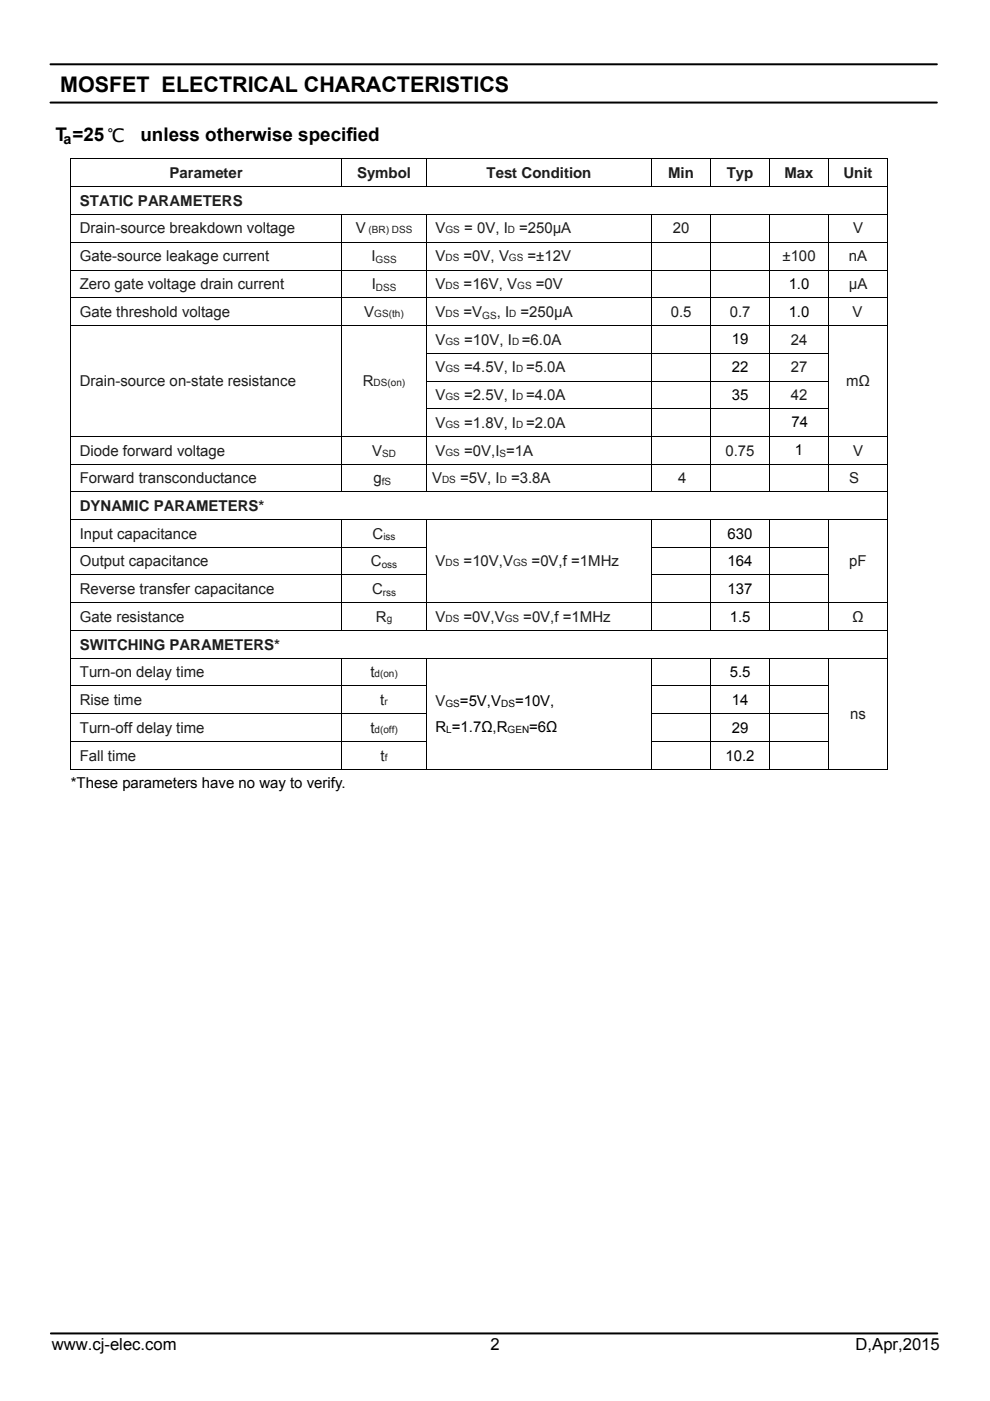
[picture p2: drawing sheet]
<svg xmlns="http://www.w3.org/2000/svg" width="210mm" height="297mm" viewBox="0 0 210 297" stroke-linecap="round" stroke-linejoin="round" font-family="sans-serif">
<defs><g id="words">
<text font-size="4.6" x="12.7" y="19.4">MOSFET ELECTRICAL CHARACTERISTICS</text>
<g font-size="4">
<text x="11.8" y="29.8">T =25 ℃</text>
<text x="29.8" y="29.8">unless otherwise specified</text>
</g>
<g font-size="3.5">
<text x="11" y="286.2">www.cj-elec.com</text>
<text x="104" y="286.2">2</text>
<text x="181.5" y="286.2">D,Apr,2015</text>
</g>
<g font-size="3.2" fill="#1f1c1d">
<text x="36" y="37.8">Parameter</text>
<text x="75.7" y="37.8">Symbol</text>
<text x="103.2" y="37.8">Test Condition</text>
<text x="141.7" y="37.8">Min</text>
<text x="154.2" y="37.8">Typ</text>
<text x="166.4" y="37.8">Max</text>
<text x="178.9" y="37.8">Unit</text>
<text x="16.9" y="43.6">STATIC PARAMETERS</text>
<text x="16.9" y="49.5">Drain-source breakdown voltage</text>
<text x="75.5" y="49.5">V</text>
<text x="92.4" y="49.5">V</text>
<text x="98.4" y="49.5">= 0V, I</text>
<text x="110.1" y="49.5">=250µA</text>
<text x="142.7" y="49.5">20</text>
<text x="180.9" y="49.5">V</text>
<text x="16.9" y="55.4">Gate-source leakage current</text>
<text x="78.8" y="55.4">I</text>
<text x="92.4" y="55.4">V</text>
<text x="98.3" y="55.4">=0V, V</text>
<text x="111.9" y="55.4">=±12V</text>
<text x="166" y="55.3">±100</text>
<text x="180" y="55.4">nA</text>
<text x="16.9" y="61.3">Zero gate voltage drain current</text>
<text x="78.8" y="61.3">I</text>
<text x="92.4" y="61.3">V</text>
<text x="98.3" y="61.3">=16V, V</text>
<text x="113.6" y="61.3">=0V</text>
<text x="180" y="61.3">µA</text>
<text x="16.9" y="67.2">Gate threshold voltage</text>
<text x="77.3" y="67.2">V</text>
<text x="92.4" y="67.2">V</text>
<text x="98.3" y="67.2">=V</text>
<text x="105.3" y="67.2">, I</text>
<text x="110.4" y="67.2">=250µA</text>
<text x="142.3" y="67.2">0.5</text>
<text x="154.8" y="67.1">0.7</text>
<text x="180.8" y="67.2">V</text>
<text x="92.4" y="73.1">V</text>
<text x="98.4" y="73.1">=10V, I =6.0A</text>
<text x="167.7" y="73.1">24</text>
<text x="16.9" y="81.8">Drain-source on-state resistance</text>
<text x="77" y="81.8">R</text>
<text x="92.4" y="78.9">V</text>
<text x="98.4" y="78.9">=4.5V, I =5.0A</text>
<text x="167.7" y="78.9">27</text>
<text x="179.5" y="81.8">mΩ</text>
<text x="92.4" y="84.8">V</text>
<text x="98.4" y="84.8">=2.5V, I =4.0A</text>
<text x="167.7" y="84.8">42</text>
<text x="92.4" y="90.7">V</text>
<text x="98.4" y="90.7">=1.8V, I =2.0A</text>
<text x="16.9" y="96.6">Diode forward voltage</text>
<text x="78.9" y="96.6">V</text>
<text x="92.4" y="96.6">V</text>
<text x="98.4" y="96.6">=0V,I =1A</text>
<text x="153.9" y="96.6">0.75</text>
<text x="180.9" y="96.6">V</text>
<text x="16.9" y="102.4">Forward transconductance</text>
<text x="79.2" y="102.4">g</text>
<text x="91.7" y="102.4">V</text>
<text x="97.6" y="102.4">=5V, I</text>
<text x="108.4" y="102.4">=3.8A</text>
<text x="143.9" y="102.4">4</text>
<text x="180.1" y="102.4">S</text>
<text x="16.9" y="108.4">DYNAMIC PARAMETERS*</text>
<text x="16.9" y="114.2">Input capacitance</text>
<text x="79" y="114.2">C</text>
<text x="92.4" y="120">V</text>
<text x="98.3" y="120">=10V,V</text>
<text x="112.8" y="120">=0V,f =1MHz</text>
<text x="180.1" y="120">pF</text>
<text x="16.9" y="120.1">Output capacitance</text>
<text x="16.9" y="125.9">Reverse transfer capacitance</text>
<text x="78.7" y="120.1">C</text>
<text x="78.9" y="125.9">C</text>
<text x="16.9" y="131.8">Gate resistance</text>
<text x="79.7" y="131.8">R</text>
<text x="92.4" y="131.8">V</text>
<text x="98.3" y="131.8">=0V,V</text>
<text x="111" y="131.8">=0V,f =1MHz</text>
<text x="180.8" y="131.8">Ω</text>
<text x="16.9" y="137.7">SWITCHING PARAMETERS*</text>
<text x="16.9" y="143.6">Turn-on delay time</text>
<text x="78.6" y="143.6">t</text>
<text x="16.9" y="149.4">Rise time</text>
<text x="80.7" y="149.4">t</text>
<text x="92.4" y="149.6">V</text>
<text x="16.9" y="155.3">Turn-off delay time</text>
<text x="78.6" y="155.3">t</text>
<text x="180.3" y="152.4">ns</text>
<text x="16.9" y="161.2">Fall time</text>
<text x="80.7" y="161.2">t</text>
</g>
<g font-size="3.2">
<text x="167.3" y="61.2">1.0</text>
<text x="167.3" y="67.2">1.0</text>
<text x="155.2" y="73">19</text>
<text x="155.2" y="78.9">22</text>
<text x="155.2" y="84.7">35</text>
<text x="167.9" y="90.6">74</text>
<text x="168.6" y="96.5">1</text>
<text x="154.3" y="114.2">630</text>
<text x="154.3" y="120.1">164</text>
<text x="154.3" y="125.9">137</text>
<text x="154.8" y="131.8">1.5</text>
<text x="154.8" y="143.6">5.5</text>
<text x="97.6" y="149.6">=5V,V</text>
<text x="109.2" y="149.6">=10V,</text>
<text x="155.2" y="149.4">14</text>
<text x="92.4" y="155.1">R =1.7Ω,R</text>
<text x="112.2" y="155.1">=6Ω</text>
<text x="155.2" y="155.3">29</text>
<text x="153.9" y="161.2">10.2</text>
<text x="15" y="167.1">*These parameters have no way to verify.</text>
</g>
<text font-size="3" x="13.4" y="30.6">a</text>
<g font-size="2.1" fill="#1f1c1d">
<text x="78.2" y="49.5">(BR) DSS</text>
<text x="94.5" y="49.5">GS</text>
<text x="107.7" y="49.5">D</text>
<text x="79.7" y="55.8">GSS</text>
<text x="94.5" y="55.4">DS</text>
<text x="107.9" y="55.4">GS</text>
<text x="79.7" y="61.7">DSS</text>
<text x="94.5" y="61.3">DS</text>
<text x="109.7" y="61.3">GS</text>
<text x="79.4" y="67.2">GS(th)</text>
<text x="94.5" y="67.2">DS</text>
<text x="102.3" y="67.6">GS</text>
<text x="108" y="67.2">D</text>
<text x="94.5" y="73.1">GS</text>
<text x="108.6" y="73.1">D</text>
<text x="79.2" y="81.8">DS(on)</text>
<text x="94.5" y="78.9">GS</text>
<text x="109.5" y="78.9">D</text>
<text x="94.5" y="84.8">GS</text>
<text x="109.5" y="84.8">D</text>
<text x="94.5" y="90.7">GS</text>
<text x="109.5" y="90.7">D</text>
<text x="81" y="96.9">SD</text>
<text x="94.5" y="96.6">GS</text>
<text x="105.9" y="96.9">S</text>
<text x="81" y="102.8">fS</text>
<text x="93.8" y="102.4">DS</text>
<text x="106" y="102.4">D</text>
<text x="81.3" y="114.5">iss</text>
<text x="94.5" y="120">DS</text>
<text x="108.8" y="120">GS</text>
<text x="81" y="120.4">oss</text>
<text x="81.2" y="126.3">rss</text>
<text x="82" y="131.8">g</text>
<text x="94.5" y="131.8">DS</text>
<text x="107.1" y="131.8">GS</text>
<text x="79.4" y="143.6">d(on)</text>
<text x="81.6" y="149.4">r</text>
<text x="79.4" y="155.3">d(off)</text>
<text x="81.6" y="161.2">f</text>
</g>
<g font-size="2.1">
<text x="94.5" y="150">GS</text>
<text x="106.3" y="150">DS</text>
<text x="94.7" y="155.5">L</text>
<text x="107.7" y="155.5">GEN</text>
</g>
</g></defs>
<g fill="#000">
<path d="M14.9 33.4h.2v.2h-.2zM188.2 33.4h.1v.2h-.1zM14.9 74.8h.2v.2h-.2zM72.4 74.8h.2v.2h-.2zM188.2 74.8h.1v.2h-.1zM14.9 80.7h.2v.2h-.2zM14.9 86.6h.2v.1h-.2zM72.4 80.7h.2v.2h-.2zM72.4 86.6h.2v.1h-.2zM188.2 80.7h.1v.2h-.1zM188.2 86.6h.1v.1h-.1zM188.2 115.9h.1v.2h-.1z"/>
<path d="M188.2 121.8h.1v.2h-.1zM188.2 145.3h.1v.2h-.1zM188.2 151.2h.1v.2h-.1zM188.2 157.1h.1v.1h-.1zM188.2 163.1h.1v.1h-.1z"/>
</g>
<g fill="none" stroke="#000" stroke-width=".21">
<path d="M14.9 33.5h173.4M14.9 39.6h173.4M15 33.6v5.9M15 39.6v5.8M72.5 33.6v5.9M90.5 33.6v5.9M138.2 33.6v5.9M150.7 33.6v5.9M163.2 33.6v5.9M175.7 33.6v5.9M188.3 33.6v5.9M188.3 39.6v5.8"/>
<path d="M14.9 45.4h173.4M14.9 51.3h173.4M14.9 57.3h173.4M15 45.5v5.8M15 51.4v5.8M15 57.3v5.8M72.5 45.5v5.8M72.5 51.4v5.8M72.5 57.3v5.8M90.5 45.5v5.8M90.5 51.4v5.8M90.5 57.3v5.8"/>
<path d="M138.2 45.5v5.8M138.2 51.4v5.8M138.2 57.3v5.8M150.7 45.5v5.8M150.7 51.4v5.8M150.7 57.3v5.8M163.2 45.5v5.8M163.2 51.4v5.8M163.2 57.3v5.8M175.7 45.5v5.8M175.7 51.4v5.8M175.7 57.3v5.8"/>
<path d="M188.3 45.5v5.8M188.3 51.4v5.8M188.3 57.3v5.8M14.9 63.2h173.4M14.9 69h173.4M15 63.2v5.8M15 69.1v5.7M15 75v5.7M72.5 63.2v5.8M72.5 69.1v5.7M72.5 75v5.7M90.4 74.9h85.4"/>
<path d="M90.5 63.2v5.8M90.5 69.1v5.7M90.5 75v5.7M138.2 63.2v5.8M138.2 69.1v5.7M138.2 75v5.7M150.7 63.2v5.8M150.7 69.1v5.7M150.7 75v5.7M163.2 63.2v5.8M163.2 69.1v5.7M163.2 75v5.7"/>
<path d="M175.7 63.2v5.8M175.7 69.1v5.7M175.7 75v5.7M188.3 63.2v5.8M188.3 69.1v5.7M188.3 75v5.7M14.9 92.5h173.4M14.9 98.4h173.4M15 80.9v5.7M15 86.7v5.8M15 92.6v5.7M15 98.5v5.7"/>
<path d="M72.5 80.9v5.7M72.5 86.7v5.8M72.5 92.6v5.7M72.5 98.5v5.7M90.4 80.8h85.4M90.4 86.7h85.4M90.5 80.9v5.7M90.5 86.7v5.8M90.5 92.6v5.7M90.5 98.5v5.7M138.2 80.9v5.7M138.2 86.7v5.8"/>
<path d="M138.2 92.6v5.7M138.2 98.5v5.7M150.7 80.9v5.7M150.7 86.7v5.8M150.7 92.6v5.7M150.7 98.5v5.7M163.2 80.9v5.7M163.2 86.7v5.8M163.2 92.6v5.7M163.2 98.5v5.7M175.7 80.9v5.7M175.7 86.7v5.8"/>
<path d="M175.7 92.6v5.7M175.7 98.5v5.7M188.3 80.9v5.7M188.3 86.7v5.8M188.3 92.6v5.7M188.3 98.5v5.7M14.9 104.3h173.4M14.9 110.1h173.4M14.9 116h75.7M15 104.4v5.7M15 110.2v5.7M15 116.1v5.7"/>
<path d="M72.5 110.2v5.7M72.5 116.1v5.7M90.5 110.2v5.7M90.5 116.1v5.7M138.1 116h37.7M138.2 110.2v5.7M138.2 116.1v5.7M150.7 110.2v5.7M150.7 116.1v5.7M163.2 110.2v5.7M163.2 116.1v5.7M175.7 110.2v5.7"/>
<path d="M175.7 116.1v5.7M188.3 104.4v5.7M188.3 110.2v5.7M188.3 116.1v5.7M14.9 121.9h75.7M14.9 127.8h173.4M14.9 133.6h173.4M14.9 139.5h173.4M15 122v5.7M15 127.9v5.7M15 133.7v5.7M15 139.6v5.7"/>
<path d="M72.5 122v5.7M72.5 127.9v5.7M72.5 139.6v5.7M90.5 122v5.7M90.5 127.9v5.7M90.5 139.6v5.7M138.1 121.9h37.7M138.2 122v5.7M138.2 127.9v5.7M138.2 139.6v5.7M150.7 122v5.7M150.7 127.9v5.7"/>
<path d="M150.7 139.6v5.7M163.2 122v5.7M163.2 127.9v5.7M163.2 139.6v5.7M175.7 122v5.7M175.7 127.9v5.7M175.7 139.6v5.7M188.3 122v5.7M188.3 127.9v5.7M188.3 133.7v5.7M188.3 139.6v5.7M14.9 145.4h75.7"/>
<path d="M14.9 151.3h75.7M14.9 157.1h75.7M15 145.5v5.7M15 151.4v5.7M15 157.2v6M72.5 145.5v5.7M72.5 151.4v5.7M72.5 157.2v6M90.5 145.5v5.7M90.5 151.4v5.7M90.5 157.2v6M138.1 145.4h37.7"/>
<path d="M138.1 151.3h37.7M138.1 157.1h37.7M138.2 145.5v5.7M138.2 151.4v5.7M138.2 157.2v6M150.7 145.5v5.7M150.7 151.4v5.7M150.7 157.2v6M163.2 145.5v5.7M163.2 151.4v5.7M163.2 157.2v6M175.7 145.5v5.7"/>
<path d="M175.7 151.4v5.7M175.7 157.2v6M188.3 145.5v5.7M188.3 151.4v5.7M188.3 157.2v6M14.9 163.1h57.5M72.6 163.1h17.8M90.6 163.1h47.5M138.3 163.1h12.3M150.8 163.1h12.3M163.3 163.1h12.3M175.8 163.1h12.4"/>
</g>
<path d="M10.7 13.6h188M10.7 21.7h188M10.8 282.7h188" fill="none" stroke="#000" stroke-width=".42"/>
<use href="#words"/>
</svg>
